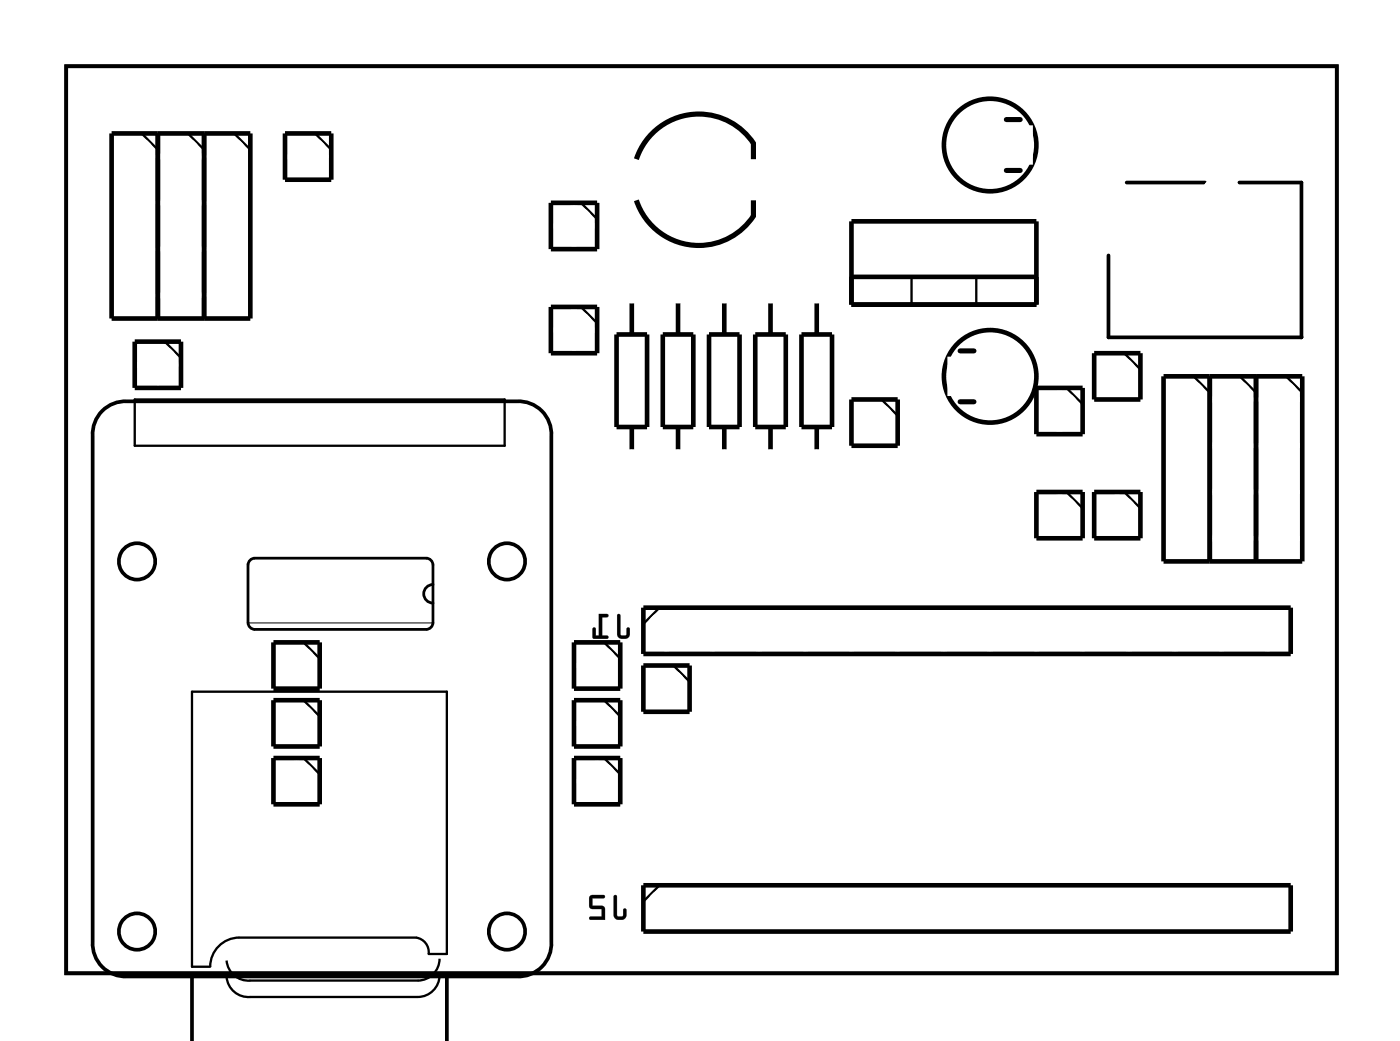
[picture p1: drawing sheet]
<svg xmlns="http://www.w3.org/2000/svg" width="77mm" height="57mm" viewBox="0 0 77 57" stroke-linecap="round" stroke-linejoin="round" font-family="sans-serif">
<g fill="none" stroke="#000" stroke-width=".2">
<path d="M3.6 3.6h69.8v49.8h-69.8zM61.9 10h4.3M68.1 10h3.4v8.5h-10.6v-4.5M5.6 22.6a1.8 1.8 0 0 1 1.4-.6h21.4a1.8 1.8 0 0 1 1.9 1.9v27.8a1.8 1.8 0 0 1-1.9 1.9h-21.4a1.8 1.8 0 0 1-1.9-1.9v-27.8a1.8 1.8 0 0 1 .5-1.3zM10.5 53.7v3.5M24.5 53.7v3.5"/>
<circle cx="7.5" cy="30.8" r="1"/>
<circle cx="27.8" cy="30.8" r="1"/>
<circle cx="7.5" cy="51.1" r="1"/>
<circle cx="27.8" cy="51.1" r="1"/>
</g>
<g fill="#000">
<path d="M3.6 3.6v49.8h69.8v-49.8zM3.6 3.6h69.8v49.8h-69.8z"/>
<path d="M33.9 33.7v1.1a.36 .36 0 0 0 .3 .3 .36 .36 0 0 0 .4-.3v-.3l-.1-.1-.1 .1v.4l-.3-.1v-1zM32.9 33.7v1.2h-.2v-.4h-.1v.5l.8 .1v-.2h-.3v-1h.3v-.1z"/>
<path d="M33.9 33.7v1.1a.37 .37 0 0 0 .3 .3 .37 .37 0 0 0 .4-.3v-.3a.1 .1 0 0 0-.1-.1 .1 .1 0 0 0-.1 .1v.4h-.3v-1.1zM33.9 33.7l.2 .1v1l.3 .1 .1-.4h.1v.3a.35 .35 0 0 1-.4 .3 .35 .35 0 0 1-.3-.3zM32.9 33.7v1.2h-.2v-.4a.1 .1 0 0 0-.1-.1 .1 .1 0 0 0-.1 .1l.1 .5 .7 .1a.1 .1 0 0 0 .1-.1 .1 .1 0 0 0-.1-.1h-.2v-1h.2a.1 .1 0 0 0 .1-.1 .1 .1 0 0 0-.1-.1zM32.9 33.7l.5 .1v.1h-.3v1h.3v.2l-.8-.1v-.5h.1v.4h.2z"/>
<path d="M33.7 49.2v1a.36 .36 0 0 0 .4 .3 .36 .36 0 0 0 .3-.3v-.3h-.1h-.1v.4h-.3v-1.1zM32.4 49.2v.6l.1 .1h.6v.4h-.6l-.1 .1 .8 .1v-.7l-.7-.1v-.4h.6l.1-.1z"/>
<path d="M33.7 49.2v1a.37 .37 0 0 0 .4 .3 .37 .37 0 0 0 .3-.3v-.2a.1 .1 0 0 0-.1-.1 .1 .1 0 0 0-.1 .1v.3h-.3v-1.1zM33.7 49.2h.2v1.1h.3l.1-.4h.1v.3a.35 .35 0 0 1-.3 .3 .35 .35 0 0 1-.4-.3zM32.4 49.2v.7h.7v.4h-.6a.1 .1 0 0 0-.1 .1 .1 .1 0 0 0 .1 .1h.7v-.7l-.7-.1v-.4h.6a.1 .1 0 0 0 .1-.1 .1 .1 0 0 0-.1-.1zM32.4 49.2h.8l-.1 .1h-.6v.4l.7 .1v.7l-.8-.1 .1-.1h.6v-.4h-.6l-.1-.1z"/>
</g>
<g fill="none" stroke="#000" stroke-width=".25">
<path d="M6.1 7.3h7.7v10.2h-7.7zM7.4 18.8h2.5v2.5h-2.5zM8.7 7.3v10.2M11.2 7.3v10.2M15.7 7.3h2.5v2.6h-2.5zM30.3 16.9h2.5v2.5h-2.5zM30.3 11.1h2.5v2.6h-2.5zM33.9 18.4h1.6v5h-1.6zM34.7 16.5v1.9M36.4 18.4h1.7v5h-1.7zM37.2 16.5v1.9M38.9 18.4h1.7v5h-1.7z"/>
<path d="M39.8 16.5v1.9M41.5 18.4h1.7v5h-1.7zM42.3 16.5v1.9M44 18.4h1.7v5h-1.7zM44.9 16.5v1.9M46.8 12.2h10.1v4.5h-10.1zM46.8 15.2h10.1M60.1 19.4h2.5v2.5h-2.5zM15 35.3h2.6v2.5h-2.6zM15 38.4h2.6v2.6h-2.6zM31.5 35.3h2.6v2.5h-2.6zM31.5 38.4h2.6v2.6h-2.6z"/>
<path d="M34.7 23.4v1.4M35.3 33.4h35.6v2.5h-35.6zM35.3 36.5h2.6v2.6h-2.6zM37.2 23.4v1.4M39.8 23.4v1.4M42.3 23.4v1.4M44.9 23.4v1.4M46.8 21.9h2.5v2.6h-2.5zM56.9 27h2.6v2.6h-2.6zM56.9 21.3h2.6v2.5h-2.6zM60.1 27h2.5v2.6h-2.5zM63.9 20.7h7.6v10.1h-7.6z"/>
<path d="M66.5 20.7v10.1M69 20.7v10.1M15 41.6h2.6v2.6h-2.6zM31.5 41.6h2.6v2.6h-2.6zM35.3 48.6h35.6v2.5h-35.6z"/>
<circle cx="54.4" cy="8" r="2.54"/>
<circle cx="54.4" cy="20.7" r="2.54"/>
</g>
<g fill="none" stroke="#000" stroke-width=".13">
<path d="M7.8 7.3l.9 .9M9.1 18.8l.8 .8M10.3 7.3l.9 .9M12.9 7.3l.9 .9M17.3 7.3l.9 .9M31.9 16.9l.9 .8M31.9 11.1l.9 .9M50.1 15.2v1.5M53.6 15.2v1.5M61.8 19.4l.8 .9M7.4 21.9h20.3v2.6h-20.3zM10.5 38h14v14.4h-1a.81 .81 0 0 0-.7-.9h-9.7a1.6 1.6 0 0 0-1.6 1.6h-1z"/>
<path d="M16.7 35.3l.9 .9M16.7 38.4l.9 .9M33.2 35.3l.9 .9M33.2 38.4l.9 .9M36.2 33.4l-.9 .9M37 36.5l.9 .9M48.4 21.9l.9 .9M58.6 21.3l.9 .9M58.6 27l.9 .9M61.8 27l.8 .9M65.6 20.7l.9 .9M68.1 20.7l.9 .9"/>
<path d="M70.6 20.7l.9 .9M16.7 41.6l.9 .9M24.1 52.6a1.2 1.2 0 0 1-1.2 1.2h-9.2a1.2 1.2 0 0 1-1.3-1.1M24.1 53.5a1.2 1.2 0 0 1-1.2 1.2h-9.2a1.2 1.2 0 0 1-1.3-1.1M33.2 41.6l.9 .9M36.2 48.6l-.9 .9"/>
</g>
<path d="M35 8.7a3.6 3.6 0 0 1 2.9-2.4 3.6 3.6 0 0 1 3.5 1.6v.8M35 11a3.6 3.6 0 0 0 2.9 2.4 3.6 3.6 0 0 0 3.5-1.5v-.9M52.7 19.3h.8M55.3 6.6h.7M55.3 9.4h.7M52.7 22.1h.8" fill="none" stroke="#000" stroke-width=".28"/>
<path d="M13.8 30.7h9.8l.2 .3-.1 3.4-.3 .2-9.6-.1-.2-.3v-3.2zM23.8 32.1a.51 .51 0 0 0-.5 .5 .51 .51 0 0 0 .5 .5" fill="none" stroke="#000" stroke-width=".15"/>
<path d="M13.6 34.2h10.2" fill="none" stroke="#000" stroke-width=".05"/>
<circle cx="9.9" cy="8.6" r=".74" fill="#fff"/>
<circle cx="9.9" cy="8.6" r=".74" fill="none" stroke="#fff" stroke-width=".76" stroke-linecap="butt"/>
<circle cx="9.9" cy="11.1" r=".74" fill="#fff"/>
<circle cx="9.9" cy="11.1" r=".74" fill="none" stroke="#fff" stroke-width=".76" stroke-linecap="butt"/>
<circle cx="9.9" cy="13.7" r=".74" fill="#fff"/>
<circle cx="9.9" cy="13.7" r=".74" fill="none" stroke="#fff" stroke-width=".76" stroke-linecap="butt"/>
<circle cx="9.9" cy="16.2" r=".74" fill="#fff"/>
<circle cx="9.9" cy="16.2" r=".74" fill="none" stroke="#fff" stroke-width=".76" stroke-linecap="butt"/>
<circle cx="36.6" cy="34.6" r=".74" fill="#fff"/>
<circle cx="36.6" cy="34.6" r=".74" fill="none" stroke="#fff" stroke-width=".76" stroke-linecap="butt"/>
<circle cx="39.2" cy="34.6" r=".74" fill="#fff"/>
<circle cx="39.2" cy="34.6" r=".74" fill="none" stroke="#fff" stroke-width=".76" stroke-linecap="butt"/>
<circle cx="41.7" cy="34.6" r=".74" fill="#fff"/>
<circle cx="41.7" cy="34.6" r=".74" fill="none" stroke="#fff" stroke-width=".76" stroke-linecap="butt"/>
<circle cx="44.2" cy="34.6" r=".74" fill="#fff"/>
<circle cx="44.2" cy="34.6" r=".74" fill="none" stroke="#fff" stroke-width=".76" stroke-linecap="butt"/>
<circle cx="46.8" cy="34.6" r=".74" fill="#fff"/>
<circle cx="46.8" cy="34.6" r=".74" fill="none" stroke="#fff" stroke-width=".76" stroke-linecap="butt"/>
<circle cx="49.3" cy="34.6" r=".74" fill="#fff"/>
<circle cx="49.3" cy="34.6" r=".74" fill="none" stroke="#fff" stroke-width=".76" stroke-linecap="butt"/>
<circle cx="51.9" cy="34.6" r=".74" fill="#fff"/>
<circle cx="51.9" cy="34.6" r=".74" fill="none" stroke="#fff" stroke-width=".76" stroke-linecap="butt"/>
<circle cx="54.4" cy="34.6" r=".74" fill="#fff"/>
<circle cx="54.4" cy="34.6" r=".74" fill="none" stroke="#fff" stroke-width=".76" stroke-linecap="butt"/>
<circle cx="56.9" cy="34.6" r=".74" fill="#fff"/>
<circle cx="56.9" cy="34.6" r=".74" fill="none" stroke="#fff" stroke-width=".76" stroke-linecap="butt"/>
<circle cx="59.5" cy="34.6" r=".74" fill="#fff"/>
<circle cx="59.5" cy="34.6" r=".74" fill="none" stroke="#fff" stroke-width=".76" stroke-linecap="butt"/>
<circle cx="62" cy="34.6" r=".74" fill="#fff"/>
<circle cx="62" cy="34.6" r=".74" fill="none" stroke="#fff" stroke-width=".76" stroke-linecap="butt"/>
<circle cx="64.6" cy="34.6" r=".74" fill="#fff"/>
<circle cx="64.6" cy="34.6" r=".74" fill="none" stroke="#fff" stroke-width=".76" stroke-linecap="butt"/>
<circle cx="67.1" cy="34.6" r=".74" fill="#fff"/>
<circle cx="67.1" cy="34.6" r=".74" fill="none" stroke="#fff" stroke-width=".76" stroke-linecap="butt"/>
<circle cx="69.6" cy="34.6" r=".74" fill="#fff"/>
<circle cx="69.6" cy="34.6" r=".74" fill="none" stroke="#fff" stroke-width=".76" stroke-linecap="butt"/>
<circle cx="36.6" cy="49.9" r=".74" fill="#fff"/>
<circle cx="36.6" cy="49.9" r=".74" fill="none" stroke="#fff" stroke-width=".76" stroke-linecap="butt"/>
<circle cx="39.2" cy="49.9" r=".74" fill="#fff"/>
<circle cx="39.2" cy="49.9" r=".74" fill="none" stroke="#fff" stroke-width=".76" stroke-linecap="butt"/>
<circle cx="41.7" cy="49.9" r=".74" fill="#fff"/>
<circle cx="41.7" cy="49.9" r=".74" fill="none" stroke="#fff" stroke-width=".76" stroke-linecap="butt"/>
<circle cx="44.2" cy="49.9" r=".74" fill="#fff"/>
<circle cx="44.2" cy="49.9" r=".74" fill="none" stroke="#fff" stroke-width=".76" stroke-linecap="butt"/>
<circle cx="46.8" cy="49.9" r=".74" fill="#fff"/>
<circle cx="46.8" cy="49.9" r=".74" fill="none" stroke="#fff" stroke-width=".76" stroke-linecap="butt"/>
<circle cx="49.3" cy="49.9" r=".74" fill="#fff"/>
<circle cx="49.3" cy="49.9" r=".74" fill="none" stroke="#fff" stroke-width=".76" stroke-linecap="butt"/>
<circle cx="51.9" cy="49.9" r=".74" fill="#fff"/>
<circle cx="51.9" cy="49.9" r=".74" fill="none" stroke="#fff" stroke-width=".76" stroke-linecap="butt"/>
<circle cx="54.4" cy="49.9" r=".74" fill="#fff"/>
<circle cx="54.4" cy="49.9" r=".74" fill="none" stroke="#fff" stroke-width=".76" stroke-linecap="butt"/>
<circle cx="56.9" cy="49.9" r=".74" fill="#fff"/>
<circle cx="56.9" cy="49.9" r=".74" fill="none" stroke="#fff" stroke-width=".76" stroke-linecap="butt"/>
<circle cx="59.5" cy="49.9" r=".74" fill="#fff"/>
<circle cx="59.5" cy="49.9" r=".74" fill="none" stroke="#fff" stroke-width=".76" stroke-linecap="butt"/>
<circle cx="62" cy="49.9" r=".74" fill="#fff"/>
<circle cx="62" cy="49.9" r=".74" fill="none" stroke="#fff" stroke-width=".76" stroke-linecap="butt"/>
<circle cx="64.6" cy="49.9" r=".74" fill="#fff"/>
<circle cx="64.6" cy="49.9" r=".74" fill="none" stroke="#fff" stroke-width=".76" stroke-linecap="butt"/>
<circle cx="67.1" cy="49.9" r=".74" fill="#fff"/>
<circle cx="67.1" cy="49.9" r=".74" fill="none" stroke="#fff" stroke-width=".76" stroke-linecap="butt"/>
<circle cx="69.6" cy="49.9" r=".74" fill="#fff"/>
<circle cx="69.6" cy="49.9" r=".74" fill="none" stroke="#fff" stroke-width=".76" stroke-linecap="butt"/>
<circle cx="67.7" cy="21.9" r=".74" fill="#fff"/>
<circle cx="67.7" cy="21.9" r=".74" fill="none" stroke="#fff" stroke-width=".76" stroke-linecap="butt"/>
<circle cx="67.7" cy="24.5" r=".74" fill="#fff"/>
<circle cx="67.7" cy="24.5" r=".74" fill="none" stroke="#fff" stroke-width=".76" stroke-linecap="butt"/>
<circle cx="67.7" cy="27" r=".74" fill="#fff"/>
<circle cx="67.7" cy="27" r=".74" fill="none" stroke="#fff" stroke-width=".76" stroke-linecap="butt"/>
<circle cx="67.7" cy="29.6" r=".74" fill="#fff"/>
<circle cx="67.7" cy="29.6" r=".74" fill="none" stroke="#fff" stroke-width=".76" stroke-linecap="butt"/>
<circle cx="65.2" cy="21.9" r=".74" fill="#fff"/>
<circle cx="65.2" cy="21.9" r=".74" fill="none" stroke="#fff" stroke-width=".76" stroke-linecap="butt"/>
<circle cx="65.2" cy="24.5" r=".74" fill="#fff"/>
<circle cx="65.2" cy="24.5" r=".74" fill="none" stroke="#fff" stroke-width=".76" stroke-linecap="butt"/>
<circle cx="65.2" cy="27" r=".74" fill="#fff"/>
<circle cx="65.2" cy="27" r=".74" fill="none" stroke="#fff" stroke-width=".76" stroke-linecap="butt"/>
<circle cx="65.2" cy="29.6" r=".74" fill="#fff"/>
<circle cx="65.2" cy="29.6" r=".74" fill="none" stroke="#fff" stroke-width=".76" stroke-linecap="butt"/>
<circle cx="70.3" cy="21.9" r=".74" fill="#fff"/>
<circle cx="70.3" cy="21.9" r=".74" fill="none" stroke="#fff" stroke-width=".76" stroke-linecap="butt"/>
<circle cx="70.3" cy="24.5" r=".74" fill="#fff"/>
<circle cx="70.3" cy="24.5" r=".74" fill="none" stroke="#fff" stroke-width=".76" stroke-linecap="butt"/>
<circle cx="70.3" cy="27" r=".74" fill="#fff"/>
<circle cx="70.3" cy="27" r=".74" fill="none" stroke="#fff" stroke-width=".76" stroke-linecap="butt"/>
<circle cx="70.3" cy="29.6" r=".74" fill="#fff"/>
<circle cx="70.3" cy="29.6" r=".74" fill="none" stroke="#fff" stroke-width=".76" stroke-linecap="butt"/>
<circle cx="12.5" cy="8.6" r=".74" fill="#fff"/>
<circle cx="12.5" cy="8.6" r=".74" fill="none" stroke="#fff" stroke-width=".76" stroke-linecap="butt"/>
<circle cx="12.5" cy="11.1" r=".74" fill="#fff"/>
<circle cx="12.5" cy="11.1" r=".74" fill="none" stroke="#fff" stroke-width=".76" stroke-linecap="butt"/>
<circle cx="12.5" cy="13.7" r=".74" fill="#fff"/>
<circle cx="12.5" cy="13.7" r=".74" fill="none" stroke="#fff" stroke-width=".76" stroke-linecap="butt"/>
<circle cx="12.5" cy="16.2" r=".74" fill="#fff"/>
<circle cx="12.5" cy="16.2" r=".74" fill="none" stroke="#fff" stroke-width=".76" stroke-linecap="butt"/>
<circle cx="7.4" cy="8.6" r=".74" fill="#fff"/>
<circle cx="7.4" cy="8.6" r=".74" fill="none" stroke="#fff" stroke-width=".76" stroke-linecap="butt"/>
<circle cx="7.4" cy="11.1" r=".74" fill="#fff"/>
<circle cx="7.4" cy="11.1" r=".74" fill="none" stroke="#fff" stroke-width=".76" stroke-linecap="butt"/>
<circle cx="7.4" cy="13.7" r=".74" fill="#fff"/>
<circle cx="7.4" cy="13.7" r=".74" fill="none" stroke="#fff" stroke-width=".76" stroke-linecap="butt"/>
<circle cx="7.4" cy="16.2" r=".74" fill="#fff"/>
<circle cx="7.4" cy="16.2" r=".74" fill="none" stroke="#fff" stroke-width=".76" stroke-linecap="butt"/>
<circle cx="41.1" cy="9.9" r=".57" fill="#fff"/>
<circle cx="41.1" cy="9.9" r=".57" fill="none" stroke="#fff" stroke-width=".76" stroke-linecap="butt"/>
<circle cx="39.1" cy="9.9" r=".57" fill="#fff"/>
<circle cx="39.1" cy="9.9" r=".57" fill="none" stroke="#fff" stroke-width=".76" stroke-linecap="butt"/>
<circle cx="37.1" cy="9.9" r=".57" fill="#fff"/>
<circle cx="37.1" cy="9.9" r=".57" fill="none" stroke="#fff" stroke-width=".76" stroke-linecap="butt"/>
<circle cx="35.1" cy="9.9" r=".57" fill="#fff"/>
<circle cx="35.1" cy="9.9" r=".57" fill="none" stroke="#fff" stroke-width=".76" stroke-linecap="butt"/>
<circle cx="61.4" cy="20.7" r=".74" fill="#fff"/>
<circle cx="61.4" cy="20.7" r=".74" fill="none" stroke="#fff" stroke-width=".76" stroke-linecap="butt"/>
<circle cx="61.4" cy="28.3" r=".74" fill="#fff"/>
<circle cx="61.4" cy="28.3" r=".74" fill="none" stroke="#fff" stroke-width=".76" stroke-linecap="butt"/>
<circle cx="60.8" cy="11.8" r=".75" fill="#fff"/>
<circle cx="60.8" cy="11.8" r=".75" fill="none" stroke="#fff" stroke-width=".75" stroke-linecap="butt"/>
<path d="M60.1 10.1l-.2 .3-.1 .4v2a1 1 0 0 0 1 1 1 1 0 0 0 1-1v-2a1 1 0 0 0-.6-1 1 1 0 0 0-1.1 .3zM60.3 11.8a.5 .5 0 0 1 1 0 .5 .5 0 0 1-1 0z" fill="#fff"/>
<g fill="none" stroke="#fff" stroke-width=".25">
<path d="M60.1 10.1a1 1 0 0 1 1.1-.3 1 1 0 0 1 .6 1v2a1 1 0 0 1-1 1 1 1 0 0 1-1-1v-2l.1-.4z"/>
<circle cx="60.8" cy="11.8" r=".5"/>
</g>
<circle cx="67.1" cy="11.8" r=".75" fill="#fff"/>
<circle cx="67.1" cy="11.8" r=".75" fill="none" stroke="#fff" stroke-width=".75" stroke-linecap="butt"/>
<path d="M66.4 10.1l-.2 .3-.1 .4v2a1 1 0 0 0 1 1 1 1 0 0 0 1-1v-2a1 1 0 0 0-.6-1 1 1 0 0 0-1.1 .3zM66.6 11.8a.5 .5 0 0 1 1 0 .5 .5 0 0 1-1 0z" fill="#fff"/>
<g fill="none" stroke="#fff" stroke-width=".25">
<path d="M66.4 10.1a1 1 0 0 1 1.1-.3 1 1 0 0 1 .6 1v2a1 1 0 0 1-1 1 1 1 0 0 1-1-1v-2l.1-.4z"/>
<circle cx="67.1" cy="11.8" r=".5"/>
</g>
<circle cx="63.8" cy="16.8" r=".75" fill="#fff"/>
<circle cx="63.8" cy="16.8" r=".75" fill="none" stroke="#fff" stroke-width=".75" stroke-linecap="butt"/>
<path d="M62.1 16.1a1 1 0 0 0-.2 1.1 1 1 0 0 0 .9 .6h2a1 1 0 0 0 1-1 1 1 0 0 0-1-1h-2h-.4zM63.3 16.8a.5 .5 0 0 1 1 0 .5 .5 0 0 1-1 0z" fill="#fff"/>
<g fill="none" stroke="#fff" stroke-width=".25">
<path d="M62.1 16.1l.3-.3h.4h2a1 1 0 0 1 1 1 1 1 0 0 1-1 1h-2a1 1 0 0 1-.9-.6 1 1 0 0 1 .2-1.1z"/>
<circle cx="63.8" cy="16.8" r=".5"/>
</g>
<circle cx="60.8" cy="11.8" r=".75" fill="#fff"/>
<circle cx="60.8" cy="11.8" r=".75" fill="none" stroke="#fff" stroke-width=".75" stroke-linecap="butt"/>
<path d="M60.1 10.1l-.2 .3-.1 .4v2a1 1 0 0 0 1 1 1 1 0 0 0 1-1v-2a1 1 0 0 0-.6-1 1 1 0 0 0-1.1 .3zM60.3 11.8a.5 .5 0 0 1 1 0 .5 .5 0 0 1-1 0z" fill="#fff"/>
<g fill="none" stroke="#fff" stroke-width=".25">
<path d="M60.1 10.1a1 1 0 0 1 1.1-.3 1 1 0 0 1 .6 1v2a1 1 0 0 1-1 1 1 1 0 0 1-1-1v-2l.1-.4z"/>
<circle cx="60.8" cy="11.8" r=".5"/>
</g>
<circle cx="67.1" cy="11.8" r=".75" fill="#fff"/>
<circle cx="67.1" cy="11.8" r=".75" fill="none" stroke="#fff" stroke-width=".75" stroke-linecap="butt"/>
<path d="M66.4 10.1l-.2 .3-.1 .4v2a1 1 0 0 0 1 1 1 1 0 0 0 1-1v-2a1 1 0 0 0-.6-1 1 1 0 0 0-1.1 .3zM66.6 11.8a.5 .5 0 0 1 1 0 .5 .5 0 0 1-1 0z" fill="#fff"/>
<g fill="none" stroke="#fff" stroke-width=".25">
<path d="M66.4 10.1a1 1 0 0 1 1.1-.3 1 1 0 0 1 .6 1v2a1 1 0 0 1-1 1 1 1 0 0 1-1-1v-2l.1-.4z"/>
<circle cx="67.1" cy="11.8" r=".5"/>
</g>
<circle cx="63.8" cy="16.8" r=".75" fill="#fff"/>
<circle cx="63.8" cy="16.8" r=".75" fill="none" stroke="#fff" stroke-width=".75" stroke-linecap="butt"/>
<path d="M62.1 16.1a1 1 0 0 0-.2 1.1 1 1 0 0 0 .9 .6h2a1 1 0 0 0 1-1 1 1 0 0 0-1-1h-2h-.4zM63.3 16.8a.5 .5 0 0 1 1 0 .5 .5 0 0 1-1 0z" fill="#fff"/>
<g fill="none" stroke="#fff" stroke-width=".25">
<path d="M62.1 16.1l.3-.3h.4h2a1 1 0 0 1 1 1 1 1 0 0 1-1 1h-2a1 1 0 0 1-.9-.6 1 1 0 0 1 .2-1.1z"/>
<circle cx="63.8" cy="16.8" r=".5"/>
</g>
<path d="M55 7.3h1.4v1.4h-1.4z" fill="#fff"/>
<path d="M55 7.3h1.4v1.4h-1.4z" fill="none" stroke="#fff" stroke-width=".76" stroke-linecap="butt"/>
<circle cx="55.7" cy="8" r=".7" fill="#fff"/>
<circle cx="55.7" cy="8" r=".7" fill="none" stroke="#fff" stroke-width=".76" stroke-linecap="butt"/>
<circle cx="53.1" cy="8" r=".7" fill="#fff"/>
<circle cx="53.1" cy="8" r=".7" fill="none" stroke="#fff" stroke-width=".76" stroke-linecap="butt"/>
<path d="M52.4 20h1.4v1.4h-1.4z" fill="#fff"/>
<path d="M52.4 20h1.4v1.4h-1.4z" fill="none" stroke="#fff" stroke-width=".76" stroke-linecap="butt"/>
<circle cx="53.1" cy="20.7" r=".7" fill="#fff"/>
<circle cx="53.1" cy="20.7" r=".7" fill="none" stroke="#fff" stroke-width=".76" stroke-linecap="butt"/>
<circle cx="55.7" cy="20.7" r=".7" fill="#fff"/>
<circle cx="55.7" cy="20.7" r=".7" fill="none" stroke="#fff" stroke-width=".76" stroke-linecap="butt"/>
<path d="M48.5 12.9h1.6v1.6h-1.6z" fill="#fff"/>
<path d="M48.5 12.9h1.6v1.6h-1.6z" fill="none" stroke="#fff" stroke-width=".76" stroke-linecap="butt"/>
<circle cx="49.3" cy="13.7" r=".79" fill="#fff"/>
<circle cx="49.3" cy="13.7" r=".79" fill="none" stroke="#fff" stroke-width=".76" stroke-linecap="butt"/>
<circle cx="51.9" cy="13.7" r=".79" fill="#fff"/>
<circle cx="51.9" cy="13.7" r=".79" fill="none" stroke="#fff" stroke-width=".76" stroke-linecap="butt"/>
<circle cx="54.4" cy="13.7" r=".79" fill="#fff"/>
<circle cx="54.4" cy="13.7" r=".79" fill="none" stroke="#fff" stroke-width=".76" stroke-linecap="butt"/>
<circle cx="44.9" cy="15.6" r=".7" fill="#fff"/>
<circle cx="44.9" cy="15.6" r=".7" fill="none" stroke="#fff" stroke-width=".76" stroke-linecap="butt"/>
<circle cx="44.9" cy="25.7" r=".7" fill="#fff"/>
<circle cx="44.9" cy="25.7" r=".7" fill="none" stroke="#fff" stroke-width=".76" stroke-linecap="butt"/>
<circle cx="39.8" cy="15.6" r=".7" fill="#fff"/>
<circle cx="39.8" cy="15.6" r=".7" fill="none" stroke="#fff" stroke-width=".76" stroke-linecap="butt"/>
<circle cx="39.8" cy="25.7" r=".7" fill="#fff"/>
<circle cx="39.8" cy="25.7" r=".7" fill="none" stroke="#fff" stroke-width=".76" stroke-linecap="butt"/>
<circle cx="42.3" cy="15.6" r=".7" fill="#fff"/>
<circle cx="42.3" cy="15.6" r=".7" fill="none" stroke="#fff" stroke-width=".76" stroke-linecap="butt"/>
<circle cx="42.3" cy="25.7" r=".7" fill="#fff"/>
<circle cx="42.3" cy="25.7" r=".7" fill="none" stroke="#fff" stroke-width=".76" stroke-linecap="butt"/>
<circle cx="37.2" cy="15.6" r=".7" fill="#fff"/>
<circle cx="37.2" cy="15.6" r=".7" fill="none" stroke="#fff" stroke-width=".76" stroke-linecap="butt"/>
<circle cx="37.2" cy="25.7" r=".7" fill="#fff"/>
<circle cx="37.2" cy="25.7" r=".7" fill="none" stroke="#fff" stroke-width=".76" stroke-linecap="butt"/>
<circle cx="34.7" cy="15.6" r=".7" fill="#fff"/>
<circle cx="34.7" cy="15.6" r=".7" fill="none" stroke="#fff" stroke-width=".76" stroke-linecap="butt"/>
<circle cx="34.7" cy="25.7" r=".7" fill="#fff"/>
<circle cx="34.7" cy="25.7" r=".7" fill="none" stroke="#fff" stroke-width=".76" stroke-linecap="butt"/>
<circle cx="23.9" cy="23.2" r=".7" fill="#fff"/>
<circle cx="23.9" cy="23.2" r=".7" fill="none" stroke="#fff" stroke-width=".63" stroke-linecap="butt"/>
<circle cx="13.8" cy="23.2" r=".7" fill="#fff"/>
<circle cx="13.8" cy="23.2" r=".7" fill="none" stroke="#fff" stroke-width=".63" stroke-linecap="butt"/>
<circle cx="8.7" cy="23.2" r=".7" fill="#fff"/>
<circle cx="8.7" cy="23.2" r=".7" fill="none" stroke="#fff" stroke-width=".63" stroke-linecap="butt"/>
<circle cx="18.8" cy="23.2" r=".7" fill="#fff"/>
<circle cx="18.8" cy="23.2" r=".7" fill="none" stroke="#fff" stroke-width=".63" stroke-linecap="butt"/>
<circle cx="11.2" cy="23.2" r=".7" fill="#fff"/>
<circle cx="11.2" cy="23.2" r=".7" fill="none" stroke="#fff" stroke-width=".63" stroke-linecap="butt"/>
<circle cx="16.3" cy="23.2" r=".7" fill="#fff"/>
<circle cx="16.3" cy="23.2" r=".7" fill="none" stroke="#fff" stroke-width=".63" stroke-linecap="butt"/>
<circle cx="21.4" cy="23.2" r=".7" fill="#fff"/>
<circle cx="21.4" cy="23.2" r=".7" fill="none" stroke="#fff" stroke-width=".63" stroke-linecap="butt"/>
<circle cx="26.5" cy="23.2" r=".7" fill="#fff"/>
<circle cx="26.5" cy="23.2" r=".7" fill="none" stroke="#fff" stroke-width=".63" stroke-linecap="butt"/>
<circle cx="16.3" cy="36.5" r=".74" fill="#fff"/>
<circle cx="16.3" cy="36.5" r=".74" fill="none" stroke="#fff" stroke-width=".76" stroke-linecap="butt"/>
<circle cx="32.8" cy="36.5" r=".74" fill="#fff"/>
<circle cx="32.8" cy="36.5" r=".74" fill="none" stroke="#fff" stroke-width=".76" stroke-linecap="butt"/>
<circle cx="32.8" cy="42.9" r=".74" fill="#fff"/>
<circle cx="32.8" cy="42.9" r=".74" fill="none" stroke="#fff" stroke-width=".76" stroke-linecap="butt"/>
<circle cx="16.3" cy="42.9" r=".74" fill="#fff"/>
<circle cx="16.3" cy="42.9" r=".74" fill="none" stroke="#fff" stroke-width=".76" stroke-linecap="butt"/>
<circle cx="16.9" cy="8.6" r=".74" fill="#fff"/>
<circle cx="16.9" cy="8.6" r=".74" fill="none" stroke="#fff" stroke-width=".76" stroke-linecap="butt"/>
<circle cx="8.7" cy="20" r=".74" fill="#fff"/>
<circle cx="8.7" cy="20" r=".74" fill="none" stroke="#fff" stroke-width=".76" stroke-linecap="butt"/>
<circle cx="16.3" cy="39.7" r=".74" fill="#fff"/>
<circle cx="16.3" cy="39.7" r=".74" fill="none" stroke="#fff" stroke-width=".76" stroke-linecap="butt"/>
<circle cx="32.8" cy="39.7" r=".74" fill="#fff"/>
<circle cx="32.8" cy="39.7" r=".74" fill="none" stroke="#fff" stroke-width=".76" stroke-linecap="butt"/>
<circle cx="58.2" cy="22.6" r=".74" fill="#fff"/>
<circle cx="58.2" cy="22.6" r=".74" fill="none" stroke="#fff" stroke-width=".76" stroke-linecap="butt"/>
<circle cx="58.2" cy="28.3" r=".74" fill="#fff"/>
<circle cx="58.2" cy="28.3" r=".74" fill="none" stroke="#fff" stroke-width=".76" stroke-linecap="butt"/>
<circle cx="48" cy="23.2" r=".74" fill="#fff"/>
<circle cx="48" cy="23.2" r=".74" fill="none" stroke="#fff" stroke-width=".76" stroke-linecap="butt"/>
<circle cx="31.5" cy="18.1" r=".74" fill="#fff"/>
<circle cx="31.5" cy="18.1" r=".74" fill="none" stroke="#fff" stroke-width=".76" stroke-linecap="butt"/>
<circle cx="36.6" cy="37.8" r=".74" fill="#fff"/>
<circle cx="36.6" cy="37.8" r=".74" fill="none" stroke="#fff" stroke-width=".76" stroke-linecap="butt"/>
<circle cx="31.5" cy="12.4" r=".74" fill="#fff"/>
<circle cx="31.5" cy="12.4" r=".74" fill="none" stroke="#fff" stroke-width=".76" stroke-linecap="butt"/>
</svg>
